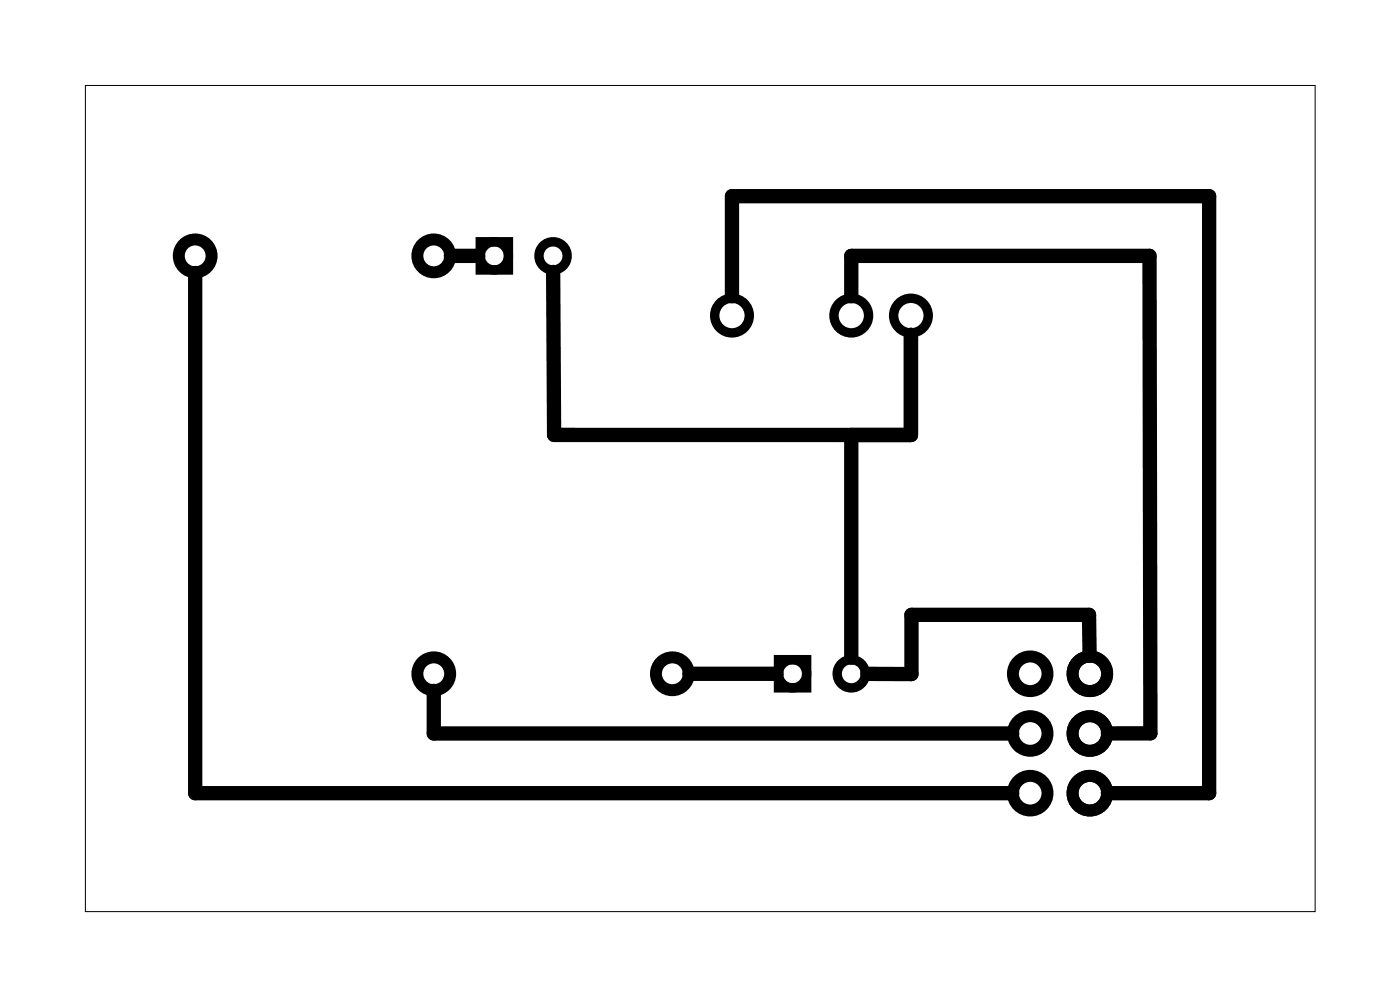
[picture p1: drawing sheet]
<svg xmlns="http://www.w3.org/2000/svg" width="60mm" height="42mm" viewBox="0 0 60 42" stroke-linecap="round" stroke-linejoin="round" font-family="sans-serif">
<path d="M3.6 3.6h52.4v35.2h-52.4z" fill="none" stroke="#000" stroke-width=".04"/>
<g fill="none" stroke="#000" stroke-width=".51">
<circle cx="8.3" cy="10.9" r=".7"/>
<circle cx="18.5" cy="10.9" r=".7"/>
<circle cx="18.5" cy="28.7" r=".7"/>
<circle cx="28.6" cy="28.7" r=".7"/>
<circle cx="43.9" cy="33.7" r=".74"/>
<circle cx="43.9" cy="28.7" r=".74"/>
<circle cx="43.9" cy="31.2" r=".74"/>
<circle cx="46.4" cy="33.7" r=".74"/>
<circle cx="46.4" cy="28.7" r=".74"/>
<circle cx="46.4" cy="31.2" r=".74"/>
</g>
<g fill="none" stroke="#000" stroke-width=".4">
<path d="M20.5 10.3h1.2v1.2h-1.2zM33.2 28.1h1.2v1.2h-1.2z"/>
<circle cx="21.1" cy="10.9" r=".6"/>
<circle cx="23.6" cy="10.9" r=".6"/>
<circle cx="31.2" cy="13.4" r=".74"/>
<circle cx="36.3" cy="13.4" r=".74"/>
<circle cx="38.8" cy="13.4" r=".74"/>
<circle cx="33.8" cy="28.7" r=".6"/>
<circle cx="36.3" cy="28.7" r=".6"/>
</g>
<path d="M8.3 11.6v22.1h34.8M19.2 10.9h1.2M23.6 11.6v6.9h15.2v-4.3M31.2 12.6v-4.3h20.3v25.4h-4.3M36.3 12.6v-1.7h12.7v20.3h-1.8M36.3 18.5v9.5M18.5 29.4v1.8h24.6M29.4 28.7h3.7M46.4 27.9v-1.7h-7.6v2.5h-1.9" fill="none" stroke="#000" stroke-width=".61"/>
</svg>
